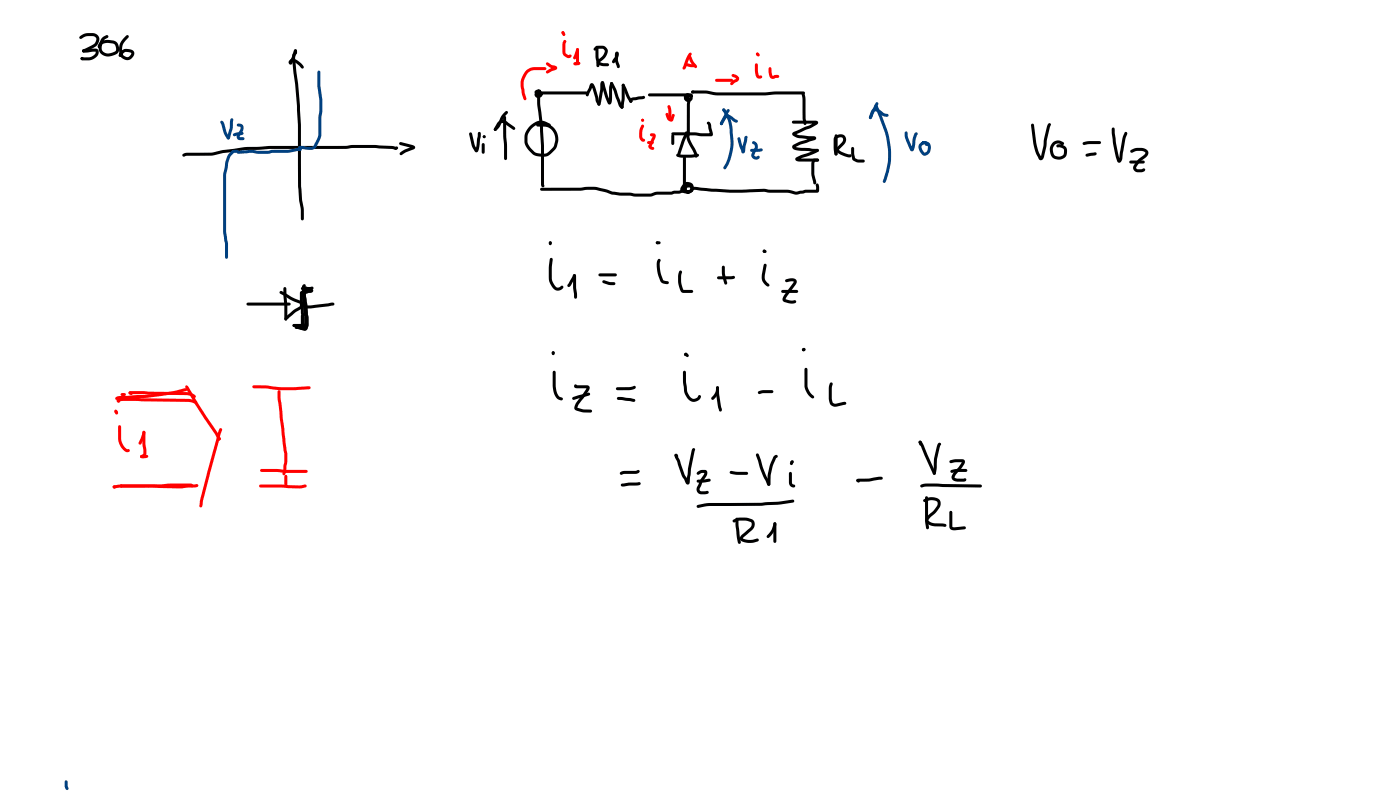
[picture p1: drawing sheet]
<svg xmlns="http://www.w3.org/2000/svg" width="337mm" height="190mm" viewBox="0 0 337 190" stroke-linecap="round" stroke-linejoin="round" font-family="sans-serif">
<g fill="#000">
<path d="M19.2 8.7l.5-.3a4.5 4.5 0 0 1 3.1-.3 1.65 1.65 0 0 1 .5 2.9l-2.4 1.3-.8 .3-.3-.1-.1-.3 .2-.3 2.2-1a1.64 1.64 0 0 0 1-1.7l-.6-.5h-1.4l-.7 .1-1 .6-.4-.4zM19.5 13.8l.2-.1 .3 .1 .1 .2-.2 .4-.4-.1zM19.8 12l3.2-.3a1.16 1.16 0 0 1 .8 1.1 1.16 1.16 0 0 1-.9 1.1l-.8 .4-.7 .2h-1.7l-.3-.4 .3-.4 1.7 .1a1.46 1.46 0 0 0 1.6-1.4l-2 .2a1 1 0 0 1-1.3-.4zM24.6 9l.9-.5h.5v.5l-.7 .4a2.17 2.17 0 0 0-.3 3.1 2.08 2.08 0 0 0 2.9-.6l-.4-1.3-1.5-.3-1.3 .3-.4 .3-.2 .6a.5 .5 0 0 1-.6-.3 .5 .5 0 0 1 .2-.6 2.46 2.46 0 0 1 2.4-1l1.1 .1a1.88 1.88 0 0 1 1.5 2.1 1.88 1.88 0 0 1-1.9 1.7 2.31 2.31 0 0 1-2.7-.7 2.31 2.31 0 0 1-.1-2.7zM30.4 8.5l.2-.1 .4 .4-.8 .9a2.86 2.86 0 0 0-.3 3.8l.8 .2 .7-.5a.34 .34 0 0 0 .2-.4 .34 .34 0 0 0-.4-.2l-1.1-.1-.7 .6a.59 .59 0 0 1-.8 .5l-.1-.4a2.19 2.19 0 0 1 3.5-1 1.56 1.56 0 0 1-1.3 2.3 2.1 2.1 0 0 1-2.1-2.6l.3-1.7zM70.8 12l.2-.1 .4 .3v.5l-.4 .4-.3-.4zM70.8 12l.4-.1 .2 .3-.1 .3h-.5l-.1-.3zM70.6 12.7l.2-.1 .4 .4-.2 .3v1l1.1 11.1 .2 4.9 .1 14.5 .3 3.5a11.6 11.6 0 0 1 .3 4.3l-.3 .4-.4-.4a12 12 0 0 0-.4-4.4l-.2-3.4-.1-14.9-.7-9.7-.7-6.1a1.38 1.38 0 0 1 .4-1.4zM70.8 12l.2-.1 .4 .3-1.1 3a.55 .55 0 0 1-.9 0 .55 .55 0 0 1 .4-.9l.8-.2a4.2 4.2 0 0 1 2.4 1.8l-.1 .5a.74 .74 0 0 1-.9-.6l-1.3-.9h-1.1zM43.9 37.1l.9-.4h6l2.6-.6 5.2-.7 3.8-.1a92.9 92.9 0 0 1 12.6-.2l15.2-.3 4.3 .3 .7 .2 .3 .4-.4 .3-.9-.2-4-.3-12.4 .3a141.8 141.8 0 0 0-15.4 .2l-3.7 .1-5.1 .7-2.8 .6h-5.8l-.8 .3-.3-.2zM94.8 35.5l.6-.3 .3 .3-.2 .4-.4 .1-.2-.1zM96 34.2l.4-.1 2.7 .7a.63 .63 0 0 1 .7 .7 .63 .63 0 0 1-.8 .5l-1.4 .6-.9 .6h-.5v-.5l.5-.4 2.5-1.1v.4l-3-.8-.3-.3z"/>
<circle cx="19.7" cy="14.1" r=".36"/>
<circle cx="20.1" cy="12.2" r=".36"/>
</g>
<g fill="#004080">
<path d="M76.4 17h.5l.1 .3v3.3a20.3 20.3 0 0 1 .3 7.3l-.1 4.7-1 2.4a1.74 1.74 0 0 1-2 1l-2.2-.2-.4-.4 .4-.3 2.4 .2a1 1 0 0 0 1.2-.7l.9-1.9v-1.3a14.1 14.1 0 0 1 .3-4.6v-2.9l-.5-3.1z"/>
<path d="M55.5 36.5l.8-.5h.7l.4 .2 2.8-.2 1.7 .2h2.8a3.9 3.9 0 0 1 2.5-.2h2.1l2.4-.5h.5l.4 .4-.4 .3-3 .5h-3.8l-1 .2h-2.5l-1.2-.2-3.3 .2-.5-.2-.7 .1a4.3 4.3 0 0 0-1.5 3.7l-.3 1.7v13.5l.4 2.9v3.2l-.3 .4-.4-.4v-3.2l-.5-2.9v-13.5l.2-.9a12.3 12.3 0 0 1 1.1-4.2z"/>
<path d="M53 29.1a.87 .87 0 0 1 1 1l.5 1.7 .7 1.3-.3 .4-.4-.2-.7-1.2-.9-2.8z"/>
<path d="M55.5 28.5h.5l.1 .3-.1 1.9-.7 2.4-.4 .4-.4-.4 .7-2.3 .1-1.8z"/>
<path d="M57 29.8a1.16 1.16 0 0 1 1.5 .4 1.16 1.16 0 0 1-.2 1.5l-.7 1.2 .8 .1 .4 .3-.4 .4h-.7a.87 .87 0 0 1-.8-.5 .87 .87 0 0 1 .1-.9l.8-1.6v-.2l-.8-.2z"/>
<path d="M56 32.2l1-.4h1.5a.46 .46 0 0 1-.5 .7l-1.7 .2-.2-.1z"/>
<path d="M15.6 187.5l.3-.1 .4 .4v1l.2 .6-.1 .3a.7 .7 0 0 1-.9-.9z"/>
</g>
<g fill="#000">
<path d="M142.8 11.6l.7-.6h1.3a1.47 1.47 0 0 1 1.2 .9 1.47 1.47 0 0 1-.3 1.6l-.8 .9-.7 .6-.1-.1 .8 .3h1.2l.3 .4-.3 .3h-1.3a1.29 1.29 0 0 1-1.3-.8l.1-.5a4 4 0 0 0 1.8-2.3l-.6-.6h-1.1l-.7 .5-.3-.4zM143.2 11.1l.3-.1 .4 .3 .2 4.5-.4 .3-.3-.3-.2-1.9zM144.6 19.6a.54 .54 0 0 1 .8 .6l.7 2.8 .6 1.5h-.4l.1-.7a8.4 8.4 0 0 1 .2-3.7l.4-.4 .3 .1 .1 .5a6.4 6.4 0 0 0-.3 3.1l-.1 1.2a.5 .5 0 0 1-.4 .5 .5 .5 0 0 1-.6-.4l-1.2-3.8-.3-1zM146.8 19.8h.5l-.1 .6-.4-.1zM148.1 12.5a.71 .71 0 0 1 .7 .4 .71 .71 0 0 1-.2 .8l-.9 1.5-.5-.1a1.53 1.53 0 0 1 .6-1.4l.2-.8 .2 .2 .4-.1a3.8 3.8 0 0 0 .3 2.5 .48 .48 0 0 1 .1 .6 .48 .48 0 0 1-.6 .2l-.1-.5a4.5 4.5 0 0 1-.5-2.9zM146.8 19.8l.2-.1 .3 .2 .8 1.4 1.3 3.8 .4 .4v.5l-.5 .1-.5-.6-1.3-3.7-.8-1.5zM112.9 31.9l.2-.1 .4 .3 .6 2.8 .6 1.1h-.4l.6-4 .3-.3 .3 .1 .1 1-.5 3.2a.51 .51 0 0 1-.4 .6 .51 .51 0 0 1-.6-.3l-.7-1.4-.6-2.7zM115.9 34.5l.3-.1 .3 .3v1.9l-.3 .3-.4-.3zM119.6 29.4a1.65 1.65 0 0 1 2.6 .1l1.6 1.1v.5h-.5l-1.9-1.3a.86 .86 0 0 0-1.3 .1l-.8 1.5h-.5l-.1-.5zM121 27.9l.3-.1 .4 .4 .2 9.9-.4 .4-.3-.4-.2-5.3zM121.5 26.8l.5-.1v.6l-.9 1.1-1.2 2.3-.6 .7h-.5v-.5l.8-.9 .5-1.2a4.4 4.4 0 0 1 1.4-2zM128.7 21.8a1.05 1.05 0 0 1 1.3 .1 1.05 1.05 0 0 1 .1 1.4 .96 .96 0 0 1-1.5-.2 .96 .96 0 0 1 .5-1.4l.1-.1a.45 .45 0 0 1 .6 0 .45 .45 0 0 1 .2 .5l-.4 .1-.4 .5 .2 .1 .3-.2-.3-.4-.3 .1v-.4l11.8 .1 .4 .3-.4 .4h-11.5l-.7-.2a.46 .46 0 0 1 0-.7z"/>
<path d="M129.2 22.5l.3-.1 .3 .4 .1 2.3 .2 1.7a120.3 120.3 0 0 1 .7 17.6v.5a.53 .53 0 0 1-.6-.1 .53 .53 0 0 1-.1-.5v-5.8a72 72 0 0 0-.7-11.6l-.3-2zM127.5 30.2a3.2 3.2 0 0 1 3.8-.9l1.1 .5-.1 .5-.3 .1-1-.5a3.3 3.3 0 0 0-4.1 2.5l-.1 1.8a3.6 3.6 0 0 0 4.3 2.7l.7-.4 1.2-1.1 .5-1.6a2.96 2.96 0 0 0-2.5-3.4h-1.8l-.3-.4 .3-.3h1.8a3.7 3.7 0 0 1 3.2 4.3l-.3 1.1a3.9 3.9 0 0 1-5.1 2.3 4.3 4.3 0 0 1-2-6.3zM142 20.1a.78 .78 0 0 1 1 .7l.9 3.3 .4 .8-.1 .4-.2 .1-.3-.2-.5-.9-.7-2.8-.4-.9h.4l-1.1 2.5h-.5l-.1-.3zM144.5 19.6l.3-.1 .4 .4-.3 .3 .2-.1-.1 1.4-.5 2.9-.2 .8-.3 .2-.4-.4 .7-3.4v-1.6zM149.6 20.2l.2-.1 .4 .4v3.1l-.3 2.1-.4 .4-.3-.4 .2-1.9zM149.6 20.2l.2-.1 .3 .2 1.1 2.6 .7 1.2v.5h-.5l-.6-1-1.3-3zM151.5 23.7l2-.5 1.5-.1a.54 .54 0 0 1-.1 .6 .54 .54 0 0 1-.6 .2l-2.2 .3-.4 .5-.4-.4zM155.9 22.5l10.2-.1a.49 .49 0 0 1 .4 .6 .49 .49 0 0 1-.6 .4l-.8 .1 .3 .3 .4-.2v-.2l-.5-.2-.1 .2a.74 .74 0 0 1 .8 .9l-.2 .7v7.3l-.1 .5-.3 .2-.4-.4 .3-.3-.2 .1v-7.4l.2-.9a.86 .86 0 0 1-.9-1.1 .86 .86 0 0 1 1.4-.4 1.02 1.02 0 0 1 .2 1.7 1.02 1.02 0 0 1-1.6-.7l.1-.4 .3-.3 1.2-.2a.25 .25 0 0 0-.2 .2 .25 .25 0 0 0 .3 .3h-10l-.2-.1zM161.5 31.9l5.5-.1 1.6 .2h2.4l-.3 .3-.5-2.4-.3-.3a.59 .59 0 0 1 .7-.2 .59 .59 0 0 1 .4 .7l.2 1.4a.82 .82 0 0 1-.2 1.2h-2.4l-1.6-.2h-5.3l-.3-.4zM161.5 32.4l.2-.1 .4 .3v1.9l-.4 .3-.3-.3zM162.6 37l3.5 .2 1.6-.3 .4 .4-.4 .3-1 .2-2.7 .1a1.69 1.69 0 0 1-1.5-.6zM164.7 31.7l.5-.1 .4 .8a13.5 13.5 0 0 0 1.8 4l.2 .4a.55 .55 0 0 1 .1 .7 .55 .55 0 0 1-.6 .3l-.7-1.9a11.4 11.4 0 0 1-1.7-3.8z"/>
<path d="M164.8 31.9l.5-.3 .4 .1a.57 .57 0 0 1-.4 .7l-.8 1.7-1 3.3-.4 .3-.2-.2-.1-.2 .2-.8 .8-2.6zM166.2 21.8l3.5-.1 2.9 .5h11.2l2.5-.2h6.9l.3 .3-.3 .4h-6.9l-2.5 .2h-11.2l-2.9-.4h-3.2l-.3-.1zM190.5 29.1l5.5-.1a.55 .55 0 0 1 .7 .5 .55 .55 0 0 1-.6 .6l-1.3 .7-3.7 1.6v-.4l1 .5 3.4 .2a.55 .55 0 0 1 .7 .6 .55 .55 0 0 1-.7 .5l-3 .9-1.4 .7v-.2l4.1 .5a1.61 1.61 0 0 1 1.6 .4l-.3 .4h-.7l-4.5-.4a.77 .77 0 0 1-.9-.7 .77 .77 0 0 1 .8-.9l1.1-.5 3.3-1-.1 .2 .2 .3-1.2-.1-2.7-.3-1.1-.5a.51 .51 0 0 1-.3-.5 .51 .51 0 0 1 .5-.4l3.6-1.6 1.5-.8 .1 .4h-5.4l-.4-.4zM192.8 22.3h.5a7.1 7.1 0 0 1 .3 3.8l.1 2.5a.96 .96 0 0 1-.2 1.5l-.3-.4-.3-2.7a12.3 12.3 0 0 0-.2-4.4zM195.4 38.2l1.2-.1 .3 .4-.3 .3h-.9l.2-.1-.1 .7a8 8 0 0 0 .3 3.9l.1 .6-.3 .4-.3-.1-.2-.7a8.6 8.6 0 0 1-.4-4.1zM196.2 35.9h.5v.5h-.5zM191.3 37.9l5-2.1 .4 .1 .1 .2-.1 .3-1 .5-3.9 1.5v-.4l4.8 .1 .3 .4-.1 .2h-5.2a.48 .48 0 0 1-.3-.8zM200.7 32.8a1.54 1.54 0 0 1 2.7 .4v.5l-.2 .7-1.5 1.6 1.5 .8 1.4 .3 .1 .3a.75 .75 0 0 1-1.1 .3l-1.9-.8a.95 .95 0 0 1-.5-1.5l1.3-1.4 .2-.5-.2-.4a1.26 1.26 0 0 0-1.4 .3v2.3l.2 1.3-.3 .4a1.74 1.74 0 0 1-.6-1.9v-2.2zM200.7 32.4h.6l.1 .2v4.4l-.4 .4-.4-.4zM204.7 35.4l.3-.1 .3 .4 .3 2.4-.1-.1 .9 .3h1.1l.4 .4-.4 .4-1.2-.1a1.52 1.52 0 0 1-1.5-.9l-.2-1.2zM129.9 45.2l9.6-.1a11.8 11.8 0 0 1 6.8 .6l.9 .3 1.8 .3 7.2 .2a7.7 7.7 0 0 1 4.2-.5l2.8-.2 .7-.2 .3-.5v-7.2l.3-.4 .3 .1v7.7l-.7 1-2.5 .4a13.4 13.4 0 0 0-4.7 .4l-4.1 .1-1.2-.2a13.9 13.9 0 0 1-5.4-.6l-.2-.1a10.7 10.7 0 0 0-6-.5h-9.8l-.3-.1zM164.3 44.1a1.4 1.4 0 0 1 1.9-.2 1.4 1.4 0 0 1 .3 1.9 1.4 1.4 0 0 1-1.8 .4l-.3-.3v-.5a1.22 1.22 0 0 1 1.5-1.2l.3 .1v.5l-1.1 .3v.6h.5a.7 .7 0 0 0 .3-1.1 .7 .7 0 0 0-1.1 .1l-.5 .8 1.3 .3 .4-.3v-.3l-1.1-.3-.4-.4 .4-.3 .9 .1a1.14 1.14 0 0 1 .9 1.3 1.14 1.14 0 0 1-1.4 .9l-.8-.1a.94 .94 0 0 1-.9-.5 .94 .94 0 0 1 .1-1z"/>
<path d="M166.1 45l1.1-.1 5 .4a68 68 0 0 0 11.5 .1l1.3 .2 5 .1a2.79 2.79 0 0 0 2.5 .1l1.1-.2h2.8l-.2 .1v-1.5l.2-.1 .4 .2 .1 1.6-.5 .4h-2.7l-2.3 .5-2.1-.5h-4.3l-1.3-.2a68.7 68.7 0 0 1-11.6 0l-5.7-.5-.4-.4zM59.3 72.8l10.2-.1 .4 .3-.4 .4h-9.9l-.3-.1zM67.3 70l.4-.1 2.6 1.5 2.3 1a.79 .79 0 0 1 .7 .5 .79 .79 0 0 1-.3 .9l-1.9 1.2-2 1.7a.56 .56 0 0 1-.3-.6 .56 .56 0 0 1 .4-.4l1.4-1.3 2.1-1.3 .1 .3-3.1-1.5-2.3-1.3-.2-.4zM68.2 69.1l.3-.2 .3 .4 .3 7.3-.4 .4-.3-.4v-3.2l-.3-2.3zM70.4 77.9l1.9-.1 .6-.2a.47 .47 0 0 1 .3 .5 .47 .47 0 0 1-.5 .4l-2 .1-.3-.2zM70.4 77.9l2.3-.1a.53 .53 0 0 1 .8 .4 .53 .53 0 0 1-.7 .6l-1.4 .2-.3-.3 .3-.4 1.6-.2-.2 .1 .2 .4h-2.3l-.3-.2zM72.7 68.9l.5-.2 1.5 .5a.64 .64 0 0 1 .5 .9 .64 .64 0 0 1-1 .3l-1.5 .2 .1-.2a10.1 10.1 0 0 0 .2 3.9l.3 3.7-.4 .3-.3-.3-.3-3.7a9.9 9.9 0 0 1 0-4.3l2.4-.4v.4l-1.9-.7zM72.4 69.1l2.9-.2a.59 .59 0 0 1-.2 .6 .59 .59 0 0 1-.6 .2h-1.8l-.3-.1zM72.4 75.6l.3-.1 .3 .4v2.6l-.5 .3-1.2-.1-.4-.3 .1-.4 .3-.1 .3 .4-.1-.2h1l-.2 .1zM72.8 68.8l.2-.1 1.6 .2 .4 .4-.4 .4-1.1-.1a.62 .62 0 0 1-.7-.8zM72.9 68.4h.5l.1 .2-.2 .4v1.6l.4 5-.3 .4-.4-.4-.4-4.8v-1.9zM73.6 73.5l5.3-.6a1.15 1.15 0 0 1 1.5 .1l-.4 .4-5.4 .7-1-.1z"/>
<path d="M73.2 69.4l.7-.2 .6 .3 .2 .3-.4 .3-.7-.2-.1 .5v2.3l.5 2.4v3.6l-.5 .5h-1.1l-1.2-.3-.1-.2 .3-.4 1.9 .2v-3.3l-.5-2.9v-2zM73.1 69.3l.5-.3 1-.1 .4 .4-.4 .4h-.9l-.2 .4 .7 6.2v1.8l-.3 1-.6 .4-1.2-.5h-.9l-.4-.3 .4-.4h.8l1.3 .5 .2-.7-.3-4.4-.4-2.7v-1.2z"/>
<circle cx="149.5" cy="25.7" r=".36"/>
<circle cx="151.7" cy="24.3" r=".36"/>
<circle cx="166.5" cy="22.1" r=".38"/>
<circle cx="68.7" cy="76.6" r=".37"/>
<circle cx="73" cy="69.1" r=".36"/>
</g>
<circle cx="116.4" cy="32.8" r=".36" fill="#000"/>
<g fill="#004080">
<path d="M173.7 26.1l.3-.1 .4 .3v.5l-.3 .1-.4-.2z"/>
<path d="M173.7 26.1h.5l1.5 2.6 .4 1.8 .2 3a12.4 12.4 0 0 1-1.9 7.1h-.4l-.1-.3a12.7 12.7 0 0 0 1.7-6.7l-.5-4.2-.6-1.5-.9-1.4z"/>
<path d="M174.7 26.3l.4-.1 .2 .1 .1 .4-1.6 3.1-.4 .3-.2-.1-.1-.5z"/>
<path d="M174.3 27.5l.2-.1a4.3 4.3 0 0 1 2.5 1.3l.3 .2v.5h-.6l-2-1.3 .2-.2-1.2 2.1-.3 .1a.58 .58 0 0 1-.3-.5 .58 .58 0 0 1 .2-.6z"/>
<path d="M177.4 33.1l.2-.1 .4 .2 .9 3.2-.2-.2h-.3l.5-3.1a.48 .48 0 0 1 .7-.4l.1 .3-.5 3a.54 .54 0 0 1-.4 .8 .54 .54 0 0 1-.6-.6l-.5-1.2-.4-1.6z"/>
<path d="M180.9 34l.2-.1 .5 .2a1.4 1.4 0 0 1 .1 2.2l-.4 1 .2 .2 .4 .1a.47 .47 0 0 1 .8 .2l-.2 .2a1.12 1.12 0 0 1-1.3 .2 1.12 1.12 0 0 1-.5-1.3l.8-1.6-.1-.5-.6-.4z"/>
<path d="M180.4 35.9l2.6-.3 .4 .4-.1 .2-.5 .2-2.1 .1-.3-.1z"/>
<path d="M210.3 25.1l.3-.1 .3 .2 2.4 6.2a17.9 17.9 0 0 1 .4 9.9l-.8 2.4-.3 .3-.3-.1-.1-.4 .8-2.4a17.2 17.2 0 0 0-.3-9.4l-2.5-6.2z"/>
<path d="M210.6 24.6h.5l.1 .4-1.3 2.5a.89 .89 0 0 1-.9 1l-.1-.2 .4-1.2z"/>
<path d="M209.6 26.3a1.22 1.22 0 0 1 1.7 0l1.2 .9 1 .3 .1 .2a1.02 1.02 0 0 1-1.5 .1l-1.2-.9-.6-.2-.8 1.8-.5 .1-.1-.5z"/>
<path d="M217.6 31.7l.2-.1 .4 .3 .1 1.1 1.1 2.7h-.4l.7-3.4 .3-.4h.5l.1 .2-.3 .4 .2-.1-.4 1.1-.3 2.3a.53 .53 0 0 1-.4 .5 .53 .53 0 0 1-.6-.3l-.2-.5a6.7 6.7 0 0 1-1.1-3.6z"/>
<path d="M221.1 34.5a1.08 1.08 0 0 1 1.8-.2l.2 .4-.1 .3h-.5l-.2-.4-.3 .1a.77 .77 0 0 0-.5 .6 .77 .77 0 0 0 .3 .7l.5 .7 .2-.1 .4-.4 .2-.8-.2-.6-1.2-.3v-.5a1.62 1.62 0 0 1 1.8 .5 1.62 1.62 0 0 1 .1 1.9 1.27 1.27 0 0 1-1.3 1 1.27 1.27 0 0 1-1.2-1 1.44 1.44 0 0 1 0-1.9z"/>
<circle cx="173.4" cy="29.7" r=".36"/>
</g>
<g fill="#f00">
<path d="M126.4 17l.8-.6 1-.3h2.8l.4 .4-.4 .4h-2.6a3.5 3.5 0 0 0-2.3 4.7l.5 2.1-.1 .3-.3 .1-.3-.3-.5-1.3a6.1 6.1 0 0 1 .5-4.8z"/>
<path d="M131.3 15.1l.5-.1 .8 .6 .5 .1a.61 .61 0 0 1 .8 .5 .61 .61 0 0 1-.6 .7l-1.7 .8-.4-.4a3.5 3.5 0 0 1 2-1.1l.1 .3-1.1-.3-.8-.6-.2-.3z"/>
<path d="M135.6 9.6l.4 .1 .2 .2-.3 .8 .1 2.1 .7 .4 .4-.1 .2 .1a.69 .69 0 0 1-.3 .7 .69 .69 0 0 1-.8-.1l-.7-.4-.3-.7v-2.3z"/>
<path d="M138.6 11.7l.2-.2a.58 .58 0 0 1 .3 .9l-.6 1.7-.4 .2-.2-.1-.1-.4z"/>
<path d="M138.6 11.7l.2-.2 .4 .4v3.1a.97 .97 0 0 1-1 .7l-.3-.4 .1-.2 .5-.3v.2z"/>
<path d="M138 15.1l1.2-.3 .2 .1a.55 .55 0 0 1-.1 .6 .55 .55 0 0 1-.5 .2l-.8-.1z"/>
<path d="M165.6 12.8l.3-.2 .4 .4-1.3 3.1a.6 .6 0 0 1-.8 .5l-.1-.2 .6-1.8z"/>
<path d="M165.4 13.2l.3-.1 .3 .2 .9 1.7a1.25 1.25 0 0 1 .6 1.3l-.3 .1-.3-.2-.8-1.1-.7-1.5z"/>
<path d="M164.7 15.3l.5-.1 1.7 .2 .3 .4-.3 .3h-1l-1.2-.3z"/>
<path d="M160.5 25.3h.5l.4 1v1.8l-.4 .3-.3-.3z"/>
<path d="M160.1 27.2h.4l.5 1.1 .4 .2-.2 .1 .3-1 .3-.3 .3 .2 .1 .3-.3 .9a.82 .82 0 0 1-.8 .5 .82 .82 0 0 1-.7-.6l-.4-1.1z"/>
<path d="M154.3 30h.4l.1 .3-.4 1.1v1.5l.2 .4 .4 .1 .1 .3a.75 .75 0 0 1-.9 .3 .75 .75 0 0 1-.5-.8v-1.9z"/>
<path d="M156.3 32.1h.9l.4 .4-.1 .7-1 2.1v-.2l.3 .2a.5 .5 0 0 1 .4 .6l-.3 .1a.86 .86 0 0 1-.8-.3 .86 .86 0 0 1-.1-1l.9-2.1 .1 .1-.7-.1z"/>
<path d="M155.6 34l1.2-.1 .4 .4-.4 .3h-.9l-.4-.3z"/>
<path d="M172 19l3.9-.1 .3 .4-.3 .4h-3.7l-.2-.2z"/>
<path d="M176 17.9l.3-.1 .5 .1a.98 .98 0 0 1 .9 1.1 .98 .98 0 0 1-1.1 .9l-.7 .6-.4-.4 .6-.7 .9-.6v.2l-1.1-.7z"/>
<path d="M181.6 15.3l.2-.1 .4 .4v1.5l.2 1 .7 .1a.6 .6 0 0 1-.2 .6 .6 .6 0 0 1-.7 0l-.4-.4-.3-1z"/>
<path d="M184.8 16.2h.6l.3 2 .7-.2 .8 .1v.5l-1.1 .3a1 1 0 0 1-1.3-1.1z"/>
</g>
<g fill="#f00">
<path d="M135.1 7.6l.2-.1 .3 .2 .3 .6-.1 .3-.2 .1-.4-.2-.2-.7z" fill-rule="evenodd"/>
<path d="M181.8 12.7a.6 .6 0 0 1 .9 .5l-.1 .3a.6 .6 0 0 1-.9-.5z" fill-rule="evenodd"/>
<circle cx="135.3" cy="7.8" r=".36"/>
<circle cx="154.5" cy="28.9" r=".36"/>
<circle cx="182.1" cy="13" r=".36"/>
</g>
<g fill="#000">
<path d="M247.9 29.8l.3-.1 .4 .3 .6 4.9 .5 1.7 .6 1.2h-.2l.7-2.7 .1-1.6 .8-3a.7 .7 0 0 1 .9-.8l.1 .2-1 3.6-.2 1.8-.5 2.3a.75 .75 0 0 1-.7 .9 .75 .75 0 0 1-.8-.8l-.6-1.1-.5-1.9-.6-4.6zM253.1 34.2a1.86 1.86 0 0 1 1.9-.3l.8 .4-.1 .4-.3 .1-.9-.3a1.67 1.67 0 0 0-1.1 2.7l.2 .2a1.86 1.86 0 0 0 1.8 0l.3-.5v-1.1l-.8-.4-.9-.1a.64 .64 0 0 1 .3-.6 .64 .64 0 0 1 .8 0 1.78 1.78 0 0 1 1.1 2.9 2.23 2.23 0 0 1-2.8 .5 2.23 2.23 0 0 1-1-2.7zM260.3 34.3l1.9-.4h2.1l.4 .4-.4 .3h-2.4l-1.3 .2-.3-.1zM261 37.1l2.3-.5 .3 .3-.3 .4-2 .4-.3-.2zM267.3 30.7l.3-.1 .4 .4 .3 3.2 .9 4.3-.3-.1 1-5.6 .5-1h.5l.1 .2-.5 1.4-.7 4.7a.74 .74 0 0 1-.7 1 .74 .74 0 0 1-.7-1l-.9-3.8-.2-2.4zM271.6 38.7l3.2-.1 .4 .3-.4 .4h-3l-.4-.4zM271.7 36.2l.2-.2a4.3 4.3 0 0 1 3.2-.3 1.18 1.18 0 0 1 1 1 1.18 1.18 0 0 1-.8 1.2l-1.3 1-.9 1.4 .3 .3h1.1a.6 .6 0 0 1 .8 .2l-.1 .3-.5 .2-1.2 .1a1.11 1.11 0 0 1-1-.7 1.11 1.11 0 0 1 .2-1.2 7.9 7.9 0 0 1 2.5-2.5l.1-.1a.43 .43 0 0 0-.1-.5 .43 .43 0 0 0-.5-.1l-.4-.1a2.9 2.9 0 0 0-2.1 .5l-.4-.1zM132.3 62h.5l.1 .3-.2 1.9-.1 2.6a2.92 2.92 0 0 0 1.4 2.3l.5-.1 .6-.4a.55 .55 0 0 1 .2 .6 .55 .55 0 0 1-.4 .4 1.61 1.61 0 0 1-2.3-.9l-.4-.7a8.8 8.8 0 0 1-.2-4.2zM137.8 66l.3-.1 .2 .1v.5l.1-.1-1.2 2.2-.5 .4-.3-.4zM137.8 66l.5-.1 .2 .4 .2 5.1-.3 .4-.4-.4-.2-2.1zM143.9 65.8l4-.1 .4 .3-.4 .4h-3.7l-.3-.1zM144.9 67.4l.3-.1 1.7 .5a.79 .79 0 0 1 1.1 .3 .9 .9 0 0 1-1.3 .4l-1.7-.5-.2-.3z"/>
<path d="M158.3 62.2l.4 .1 .1 .2a5 5 0 0 0 .4 4.1l.3 .7 1 .2 .3 .4-.4 .4-1.2-.3a6.4 6.4 0 0 1-1.3-4.2v-.9zM163.4 65l.5 .1v.3a5.8 5.8 0 0 0 .4 4.2h2l.4 .4-.4 .4-2.3-.1a3.8 3.8 0 0 1-1-3v-1.3zM172.5 66.5l4.1-.1a.63 .63 0 0 1-.2 .6 .63 .63 0 0 1-.7 .1h-3l-.2-.1zM173.6 63.9l.3-.1 .3 .4 .1 1.6 .5 2.2-.3 .4-.4-.3-.5-1.9zM183.7 63.4h.5l.1 .3-.4 2.3a1.84 1.84 0 0 0 .9 2.2l.2 .3-.1 .2a1.63 1.63 0 0 1-1.6-1.1l-.2-1.5zM187.9 69.8l3.6-.2 .4 .4-.4 .4h-3.4l-.2-.1zM188.8 67.2l.9-.3a1.19 1.19 0 0 1 1.8 .9l-2.7 4.1 1.4 .3 .9-.1 .3 .4a1.44 1.44 0 0 1-1.9 .3l-1.2-.4-.2-.6 .4-.9 2.3-3.2-.6-.1-1.1 .2-.3-.1zM133 89.2l.2-.2 .4 .4 .1 4.3a1.85 1.85 0 0 0 1.6 1.9v.2a.81 .81 0 0 1-1.2 .1l-.7-.9-.4-1.2-.1-1.1zM137.6 95.5l3.9-1.2 .3 .1 .1 .3-.3 .3-3.7 1.1-.3-.1zM138.1 92.4h.5l.1 .4-.1-.3 2.3 .1a.74 .74 0 0 1 .8 .4 .74 .74 0 0 1-.2 .9l-2.4 3.3-.3 .7a6.6 6.6 0 0 0 3.2 .5l.3 .4-.3 .3a7.2 7.2 0 0 1-3.6-.5 1.08 1.08 0 0 1 0-1.7l2.6-3.7 .1 .1h-2.3a.59 .59 0 0 1-.6-.2 .59 .59 0 0 1-.1-.7zM148.2 93.1l3.2-.1 1.1-.3a.51 .51 0 0 1 .2 .6 .51 .51 0 0 1-.6 .3l-3.7 .1-.2-.1zM148.4 95.5l1.1-.1 3.1 .5a.54 .54 0 0 1-.2 .7 .54 .54 0 0 1-.7-.2l-3.1-.3-.3-.4z"/>
<path d="M164.3 89.2l.2-.2 .4 .4 .2 3.4a3.3 3.3 0 0 0 .6 2.3 1.11 1.11 0 0 0 1.5 .6l.5-.3a.43 .43 0 0 1 .4-.4 .43 .43 0 0 1 .4 .2v.2a1.93 1.93 0 0 1-2 1.1 1.93 1.93 0 0 1-1.7-1.5l-.4-1-.2-2zM172.2 92.9a.59 .59 0 0 1 .6 .3 .59 .59 0 0 1 0 .6l-.5 1.3-1 1-.3-.4 .4-.6a3.2 3.2 0 0 0 .8-2.2zM172.2 92.9l.3-.1 .3 .3 .1 1.7 .5 3.1a.65 .65 0 0 1-.2 1l-.4-.4-.2-1-.5-2.9zM182.2 94.1l1.4-.4h2l.3 .4-.3 .3h-2.1l-1 .3-.2-.1zM192.9 83.7l.4-.1 .3 .3-.5 .5-.3-.4zM192.9 83.8h.6v.5h-.6zM193.5 88.4l.2-.1 .4 .4 .1 4.4 .6 1.2 .9 1.1-.1 .2a1.57 1.57 0 0 1-1.6-1.2l-.6-1.6zM199.6 91.9l.5 .1 .1 .2-.2 .9v2.6l.2 1 .6 .3 2.3-.5 .4 .4-.4 .3-1.9 .5a1.64 1.64 0 0 1-2-2 7.5 7.5 0 0 1 .3-3.6zM149 113.5l1-.4h2.9a.6 .6 0 0 1 .9 .1l-.2 .4-.6 .2-2.9 .1-.8 .2-.2-.1zM149.3 116.3l1.8-.4 2.6-.1 .2 .1 .1 .5a4.9 4.9 0 0 1-2.8 .3l-1.6 .2-.3-.1zM162.2 109.1l.4-.1 .4 .3a.45 .45 0 0 1-.1 .6 .45 .45 0 0 1-.5 .1l-.1-.4 .2 .1-.4-.3zM162.2 109.1l.3-.1 .3 .1v.5l.1-.2 .5 1.1 1.1 3.5 1 1.7-.4 .2 .3-3.3 .9-4.5 .2-.3 .5-.1 .1 .3-1 4.7-.3 2.8a.57 .57 0 0 1-.1 .8 .57 .57 0 0 1-.8-.1l-1-2-1.1-3.3-.6-1.2z"/>
<path d="M167.6 113.4l.8-.4 .9-.1a.95 .95 0 0 1 .8 .7 .95 .95 0 0 1-.4 1l-.8 1.1-.7 2 .4 .3 1.4-.1 .4 .4-.4 .4h-1.4a1.2 1.2 0 0 1-1-1.7l.7-1.7 .9-1.3 .1-.5 .1 .1h-.7l-.9 .5-.4-.4zM167.6 115.3l2.9-.3 .4 .3-.4 .4-2.7 .2-.2-.1zM175.5 113.2l4 .2 .4 .3-.4 .4h-2.5l-1.3-.3-.3-.3zM181.8 109l.3-.1 .3 .2 .5 1.3a24.4 24.4 0 0 0 2.2 5.7l-.2-.1 .3 .4-.4 .3-.3-.2-.2-.4a22.1 22.1 0 0 1-2.1-5.5l-.5-1.3zM186.1 109.5l.5-.2 .4 .3-.5 .5-.7 1.7a11.8 11.8 0 0 0-.6 4.5l-.4 .4-.4-.3 .2-.3-.1 .1a13.3 13.3 0 0 1 1.4-6.5zM189.8 113.5l.2-.1 .4 .3v2.3l.2 .4a.5 .5 0 0 1 .5 .6l-.3 .1a1.16 1.16 0 0 1-1.1-1.2zM206 115.1l.5-.1a14.4 14.4 0 0 0 4.8-.5h.6l.3 .4-.1 .2-.7 .1a15.3 15.3 0 0 1-5 .5h-.4zM206 115.2l.4-.1 .3 .5-.1 .2-.2 .1-.4-.2zM220.9 106h.5l.3 .6-.1 .4-.3 .1-.3-.3-.2-.5zM220.9 106l.3-.1a2.1 2.1 0 0 1 1 1.5l2.7 6.2v.4l-.3 .1-.3-.2-2-4.5-1.5-3.2zM221.3 116.5l.1-.1a11.6 11.6 0 0 1 5.2-.1l9.1 .1 .4 .4-.4 .3-11-.2h-2.2l-.9 .2-.3-.1zM222 120.1l1-.5a2.35 2.35 0 0 1 3.1 .8v.8l-.2 .7-.9 1.2-1.3 1.2-.5 .7 .5 .4 .7 .3h2.1a.83 .83 0 0 1 1 .5l-.3 .4-2.5-.2a2.09 2.09 0 0 1-2.3-1.4l.6-1 1.3-1.2 .8-1.1 .3-.5v-.5a1.32 1.32 0 0 0-1.7-.5l-1.4 .4-.3-.1z"/>
<path d="M222.5 119.3l.2-.1 .4 .4v5.5l.2 1.7-.3 .4-.4-.4-.2-1.7zM225.6 106.5l.3-.2 .3 .4-.3 .4 .2-.1-.8 3.2-.1 2.1a1.75 1.75 0 0 1-.6 1.8l-.4-.4 .3-3.4 .7-3zM228.3 110.7l1.7-.4a2.14 2.14 0 0 1 1.8 .2l.2 .4-.2 .6-.7 1.1-1.3 1.4-.3 .7 .7 .3h2a.47 .47 0 0 1-.3 .7h-1.7a1.21 1.21 0 0 1-1.4-.7 1.21 1.21 0 0 1 .4-1.5l1.3-1.4 .7-1.2 .1 .1h-1.6l-1.1 .3-.3-.1zM228.5 113l1.8-.3h1.9l.4 .3-.4 .4h-2.2l-1.2 .2-.2-.1zM167.5 121.4l.2-.1a18.8 18.8 0 0 1 6.6-.5h8.7l4.2-.3 3.4-.5 .4 .4-.4 .3-2.7 .5-4.9 .3-12.4 .1-2.8 .4-.2-.1zM176.1 125a5.3 5.3 0 0 1 4.7-.2 1.63 1.63 0 0 1-.1 2.7l-1.9 1.5-.3 .3 .3 .1a4.4 4.4 0 0 0 3.2 0l.3 .1 .1 .4a4.7 4.7 0 0 1-4 .2 .86 .86 0 0 1-.6-.8 .86 .86 0 0 1 .5-.8l1.9-1.6 .5-.6-.2-.9-1.5-.3a3.8 3.8 0 0 0-2.5 .4l-.3-.1zM176.9 124.4l.3-.1 .3 .4v1.6l.6 4-.4 .4-.3-.3-.3-1.4-.3-3zM186 125.6a.55 .55 0 0 1 .6 .2 .55 .55 0 0 1-.1 .7l-.3 1-.8 1.1-.5 .6h-.5v-.5l1.1-1.5zM186 125.6h.5l.1 .2v4.3l-.3 .3-.4-.3zM228.3 122.8l.3-.1 .3 .4 .1 3.5 2.8-.2 .4 .4-.3 .4-2.3 .2a1.04 1.04 0 0 1-1.4-.9z"/>
<circle cx="138.1" cy="66.2" r=".36"/>
<circle cx="206.2" cy="115.4" r=".36"/>
<circle cx="221.2" cy="106.2" r=".36"/>
</g>
<g fill="#000">
<path d="M132 58.1l.3-.1a.49 .49 0 0 1 .4 .4 .49 .49 0 0 1-.4 .5 .53 .53 0 0 1-.3-.8z" fill-rule="evenodd"/>
<path d="M157.7 58.1l.8-.1 .3 .3-.1 .3-.7 .1-.4-.4z" fill-rule="evenodd"/>
<path d="M183.4 60.1l.3-.2 .4 .2-.3 .7-.4-.3z" fill-rule="evenodd"/>
<path d="M132.7 84.5l.3-.1a.49 .49 0 0 1 .4 .4 .49 .49 0 0 1-.4 .5 .53 .53 0 0 1-.3-.8z" fill-rule="evenodd"/>
<path d="M164.5 84.9l.4-.2 .3 .4-.2 .4z" fill-rule="evenodd"/>
<path d="M164.6 84.8h.5l.5 .6-.1 .3-.3 .1-.6-.5z" fill-rule="evenodd"/>
<path d="M190.1 110.7l.5 .1 .1 .2-.1 .5-.4 .2-.3-.3z" fill-rule="evenodd"/>
<path d="M190.1 110.8l.1-.1 .5 .5-.3 .2-.3-.1z" fill-rule="evenodd"/>
<circle cx="132.3" cy="58.3" r=".36"/>
<circle cx="158" cy="58.3" r=".36"/>
<circle cx="183.7" cy="60.4" r=".38"/>
<circle cx="183.9" cy="60.4" r=".36"/>
<circle cx="133" cy="84.7" r=".36"/>
<circle cx="164.8" cy="85.2" r=".36"/>
<circle cx="190.5" cy="110.9" r=".36"/>
</g>
<g fill="#f00">
<path d="M28.5 102.2l.2-.1 .4 .4v3a2.83 2.83 0 0 0 1.6 2.4l.4 .1 .1 .2a.94 .94 0 0 1-.9 .4 .94 .94 0 0 1-.8-.6l-.6-.9-.5-1.2z"/>
<path d="M34.3 103.6a.5 .5 0 0 1 .6 .2 .5 .5 0 0 1 0 .6l-.9 2.2-.3 .2-.3-.1-.1-.4z"/>
<path d="M34.3 103.6l.3-.1 .4 .3v2.8l.2 2.4-.3 .6-.9 .4-.3-.3 .1-.3 .7-.4-.3-2.3z"/>
<path d="M33.8 109.4l1.5-.1 .4 .3a1.54 1.54 0 0 1-1.8 .4l-.2-.3z"/>
<path d="M27.7 95.5l1.1-.4 6.9-.3a40.8 40.8 0 0 0 8.5-1.5h.4l.4 .3-.1 .3-.6 .1a37.1 37.1 0 0 1-8.5 1.5l-7 .4-.8 .2-.2-.1z"/>
<path d="M27.2 116.8l1.8-.4 14.4 .2 3.9-.3 .4 .3-.3 .4-.4 .1-3.6 .2-14.2-.2-1.8 .2-.2-.1z"/>
<path d="M28.1 96l1.5-.4 15.7 .2 1.5 .4 .6 .2 .1 .3a.66 .66 0 0 1-1.2 .1l-1-.3-12.9-.2h-3l-.8 .2 .1-.4 .2 .3a.44 .44 0 0 1-.7 .2 .44 .44 0 0 1-.1-.6z"/>
<path d="M31 94.1l.3-.1 .6 .4a.48 .48 0 0 1-.5 .5 .48 .48 0 0 1-.5-.4z"/>
<path d="M31 94.1l3.5-.1 10.5 .2a2.79 2.79 0 0 1 2.1 1l-.4 .4-1-.5-.9-.2-13.4-.2 .1-.1-.2 .1-.4-.3z"/>
<path d="M29.1 94.5l.8-.1 .4 .4-.4 .3h-.6l-.2-.1z"/>
<path d="M28.8 116.5l9.7-.1 2.7-.2h4.9a.47 .47 0 0 1 .4 .5 .47 .47 0 0 1-.3 .4l-.4-.2-16.7 .2-.4-.3z"/>
<path d="M44.6 92.7l.3-.1 .3 .1 2.3 4.1 4.8 7.1 .7 1.4-.1 .4h-.5l-.7-1.4a98.9 98.9 0 0 1-7.2-11.4z"/>
<path d="M52.5 105.1l.5 .1 .1 .2-.2 .3h-.5l-.1-.3z"/>
<path d="M52.8 102.9h.5l.1 .4-2.9 10.5-1.7 6.5-.2 1.3-.3 .3-.4-.4 .2-1.4 4.2-15.8z"/>
<path d="M62.4 116.5l5.4-.1 4.8 .2a.76 .76 0 0 1 1.1 .2l-.3 .3-1.4 .2-9.4-.2-.3-.3z"/>
<path d="M62.6 112.8l4-.1 2 .2h5l.4 .3-.4 .4-10.7-.2-.4-.4z"/>
<path d="M60.7 92.7h3.9a29.5 29.5 0 0 0 6.7 .3l3-.2 .4 .3-.4 .4-3.6 .2a27.7 27.7 0 0 1-6.8-.4h-2.9l-.4-.4z"/>
<path d="M66.8 93.8l.3-.1 .3 .4 .1 1.8 1.3 11.8a9.8 9.8 0 0 1 0 4.3v1.4l-.3 .7-.3 .1a.76 .76 0 0 1-.1-1.2l.1-1.3a9.5 9.5 0 0 0-.1-4l-1.4-11.7z"/>
<path d="M68.5 114.2l.2-.1 .4 .3v2l-.4 .4-.3-.4z"/>
<circle cx="34" cy="109.7" r=".36"/>
<circle cx="27.5" cy="117" r=".37"/>
<circle cx="27.4" cy="117" r=".36"/>
<circle cx="29.1" cy="116.8" r=".38"/>
<circle cx="52.6" cy="105.4" r=".38"/>
</g>
<g fill="#f00">
<path d="M27.5 98.9l.6-.3 .2 .4-.4 .4z" fill-rule="evenodd"/>
<circle cx="27.8" cy="98.8" r=".36"/>
<circle cx="28" cy="99.2" r=".44"/>
</g>
</svg>
